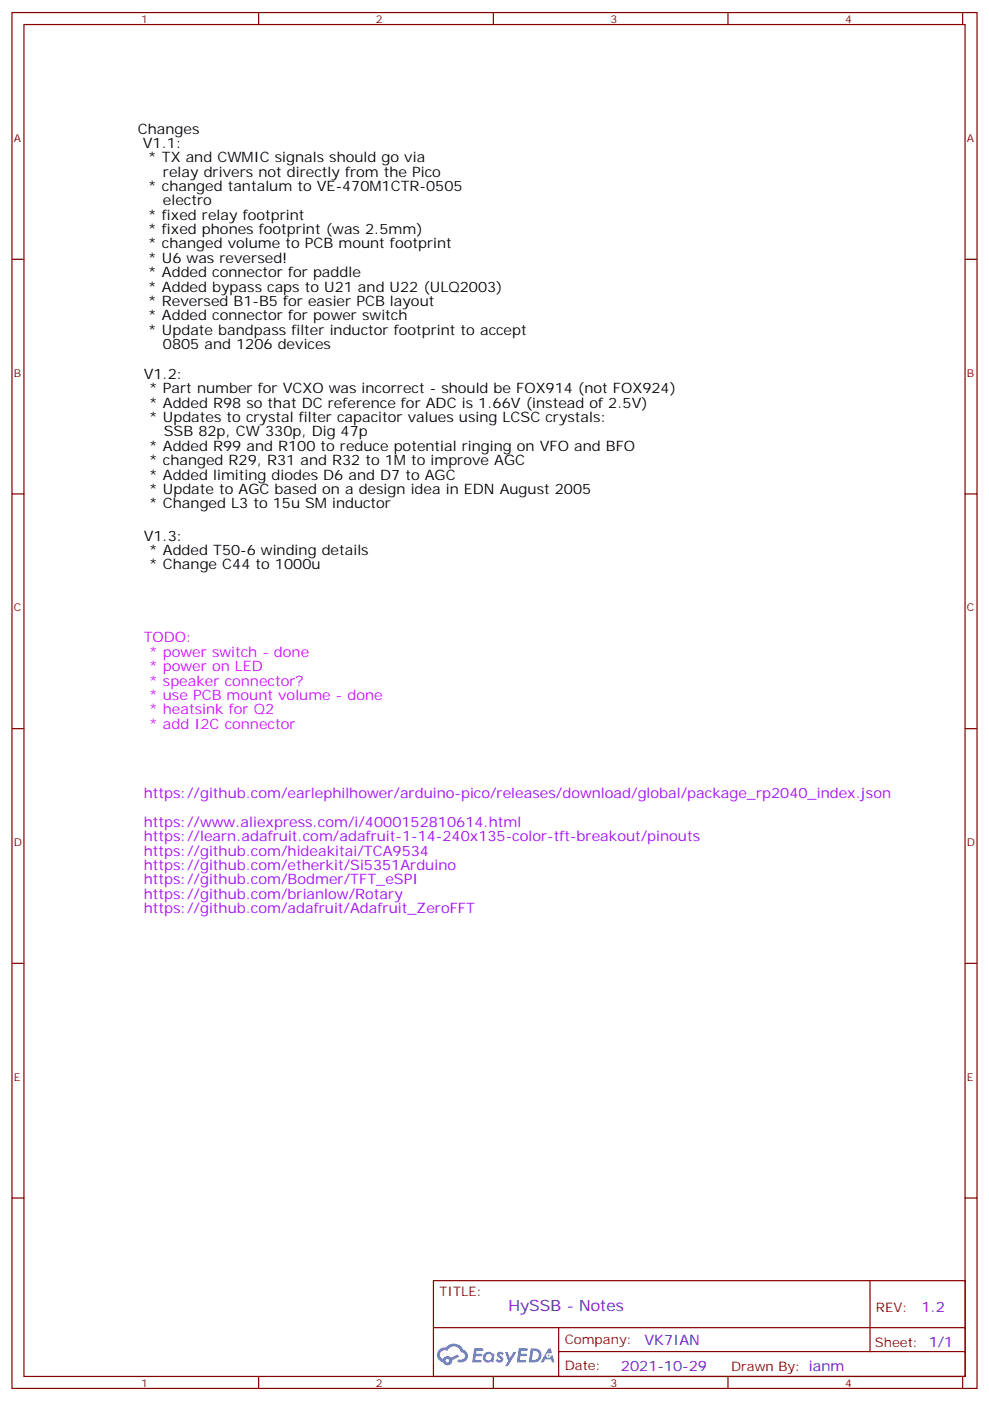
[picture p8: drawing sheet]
<svg xmlns="http://www.w3.org/2000/svg" width="291mm" height="413mm" viewBox="0 0 291 413" stroke-linecap="round" stroke-linejoin="round" font-family="sans-serif">
<defs><g id="words">
<text font-size="4.6" fill="#00f" x="149.8" y="386.3">HySSB - Notes</text>
<g font-size="4.2">
<text x="40.6" y="39.3">Changes</text>
<text x="42.1" y="43.6">V1.1:</text>
<text x="43.5" y="47.8">* TX and CWMIC signals should go via</text>
<text x="48" y="52">relay drivers not directly from the Pico</text>
<text x="43.5" y="56.3">* changed tantalum to VE-470M1CTR-0505</text>
<text x="43.5" y="64.7">* fixed relay footprint</text>
<text x="48" y="60.5">electro</text>
<text x="43.5" y="69">* fixed phones footprint (was 2.5mm)</text>
<text x="43.5" y="73.2">* changed volume to PCB mount footprint</text>
<text x="43.5" y="77.4">* U6 was reversed!</text>
<text x="43.5" y="81.7">* Added connector for paddle</text>
<text x="43.5" y="85.9">* Added bypass caps to U21 and U22 (ULQ2003)</text>
<text x="43.5" y="90.1">* Reversed B1-B5 for easier PCB layout</text>
<text x="43.5" y="94.4">* Added connector for power switch</text>
<text x="43.5" y="98.6">* Update bandpass filter inductor footprint to accept</text>
<text x="48" y="102.8">0805 and 1206 devices</text>
<text x="42.3" y="111.7">V1.2:</text>
<text x="43.8" y="115.9">* Part number for VCXO was incorrect - should be FOX914 (not FOX924)</text>
<text x="43.8" y="120.1">* Added R98 so that DC reference for ADC is 1.66V (instead of 2.5V)</text>
<text x="43.8" y="124.4">* Updates to crystal filter capacitor values using LCSC crystals:</text>
<text x="48.3" y="128.6">SSB 82p, CW 330p, Dig 47p</text>
<text x="43.8" y="132.8">* Added R99 and R100 to reduce potential ringing on VFO and BFO</text>
<text x="43.8" y="137.1">* changed R29, R31 and R32 to 1M to improve AGC</text>
<text x="43.8" y="141.3">* Added limiting diodes D6 and D7 to AGC</text>
<text x="43.8" y="145.5">* Update to AGC based on a design idea in EDN August 2005</text>
<text x="43.8" y="149.8">* Changed L3 to 15u SM inductor</text>
<text x="42.3" y="159.3">V1.3:</text>
<text x="43.8" y="163.5">* Added T50-6 winding details</text>
<text x="43.8" y="167.7">* Change C44 to 1000u</text>
</g>
<g font-size="4.2" fill="#f0f">
<text x="42.3" y="189.3">TODO:</text>
<text x="43.8" y="193.5">* power switch - done</text>
<text x="43.8" y="197.7">* power on LED</text>
<text x="43.8" y="202">* speaker connector?</text>
<text x="43.8" y="206.2">* use PCB mount volume - done</text>
<text x="43.8" y="210.4">* heatsink for Q2</text>
<text x="43.8" y="214.7">* add I2C connector</text>
</g>
<g font-size="4.2" fill="#90f">
<text x="42.3" y="235.1">https://github.com/earlephilhower/arduino-pico/releases/download/global/package_rp2040_index.json</text>
<text x="42.3" y="243.6">https://www.aliexpress.com/i/4000152810614.html</text>
<text x="42.3" y="247.8">https://learn.adafruit.com/adafruit-1-14-240x135-color-tft-breakout/pinouts</text>
<text x="42.3" y="252.1">https://github.com/hideakitai/TCA9534</text>
<text x="42.3" y="256.3">https://github.com/etherkit/Si5351Arduino</text>
<text x="42.3" y="260.5">https://github.com/Bodmer/TFT_eSPI</text>
<text x="42.3" y="264.8">https://github.com/brianlow/Rotary</text>
<text x="42.3" y="269">https://github.com/adafruit/Adafruit_ZeroFFT</text>
</g>
<g font-size="4.2" fill="#00f">
<text x="271.5" y="386.6">1.2</text>
<text x="189.9" y="396.1">VK7IAN</text>
<text x="183" y="403.9">2021-10-29</text>
</g>
<g font-size="3.9" fill="#800">
<text x="129.5" y="381.9">TITLE:</text>
<text x="258.1" y="386.6">REV:</text>
<text x="166.4" y="396.1">Company:</text>
<text x="257.7" y="396.7">Sheet: 1/1</text>
<text x="166.4" y="403.8">Date:</text>
<text x="215.4" y="403.8">Drawn By: ianm</text>
</g>
<g font-size="3.2" fill="#800">
<text x="41.6" y="6.7">1</text>
<text x="110.8" y="6.7">2</text>
<text x="179.9" y="6.7">3</text>
<text x="249.1" y="6.7">4</text>
<text x="4.1" y="41.8">A</text>
<text x="284.9" y="41.8">A</text>
<text x="4.1" y="110.9">B</text>
<text x="284.9" y="110.9">B</text>
<text x="4.1" y="180.1">C</text>
<text x="284.9" y="180.1">C</text>
<text x="4.1" y="249.2">D</text>
<text x="284.9" y="249.2">D</text>
<text x="4.1" y="318.4">E</text>
<text x="284.9" y="318.4">E</text>
<text x="41.6" y="408.5">1</text>
<text x="110.8" y="408.5">2</text>
<text x="179.9" y="408.5">3</text>
<text x="249.1" y="408.5">4</text>
</g>
</g></defs>
<g fill="none" stroke="#870000" stroke-width=".35">
<path d="M3.5 3.7h284.4v405.3h-284.4zM7.1 7.2h277.2v398.3h-277.2zM76.2 3.7v3.5M145.3 3.7v3.5M214.5 3.7v3.5M283.6 3.7v3.5M3.5 76.4h3.6M284.3 76.4h3.6M3.5 145.5h3.6M284.3 145.5h3.6M3.5 214.7h3.6M284.3 214.7h3.6"/>
<path d="M3.5 283.8h3.6M284.3 283.8h3.6M3.5 353h3.6M284.3 353h3.6M127.7 377.3h156.6v28.2h-156.6zM256.3 377.3v20.9M127.7 391.1h156.5M164.6 398.2h119.6M164.6 391.1v14.2M76.2 405.5v3.5M145.3 405.5v3.5M214.5 405.5v3.5"/>
<path d="M283.6 405.5v3.5"/>
</g>
<g fill="#5487ff">
<path d="M146.7 398.5a1.22 1.22 0 0 1 1.7 .2l-.4 .6a.47 .47 0 0 0-.3-.4 .47 .47 0 0 0-.5 .2l.1 .2a1.14 1.14 0 0 1 .8 1.8 1.14 1.14 0 0 1-1.9 0l-.2-.2 .5-.6 .7 .5a.29 .29 0 0 0 .3-.3 .29 .29 0 0 0-.2-.3 1.04 1.04 0 0 1-.6-1.7z"/>
<path d="M139.7 397.2h2.4l.3 .2-.2 .5-1.8 .1-.1 .8h1.5l.3 .4-.3 .4h-1.6l-.2 1.1h1.7l.2 .3-.2 .3-2.6 .1z"/>
<path d="M152.8 397.2h2.4l.3 .2-.1 .5-1.8 .1-.2 .8h1.6l.3 .4-.4 .4h-1.6l-.1 1.1h1.7l.2 .3-.2 .3-2.6 .1z"/>
<path d="M161.6 397.2h.7l.3 1.3-.6 .3a.69 .69 0 0 0-1 .3 .69 .69 0 0 0 .4 .9 .69 .69 0 0 0 .9-.6l.5-.2 .6 2.2h-.8l-.2-.9h-1.8l-.5 .9h-.8z"/>
<path d="M148.8 398.3h.8l.6 1.8 1.1-1.8h.9l-2.6 4.2h-.8l.9-1.5z"/>
<path d="M156.4 397.2l-.6 4.2h1.3a2.11 2.11 0 0 0 2.5-2.1 2.11 2.11 0 0 0-2.5-2.1zM157.1 398a1.39 1.39 0 0 1 1.7 1.4 1.39 1.39 0 0 1-1.8 1.3h-.3z"/>
<path d="M142.7 398.8a1.54 1.54 0 0 0-.1 2.2 1.54 1.54 0 0 0 2.2 .1l.6 .3 .3-2.3-.2-.3h-.4a1.49 1.49 0 0 0-2.4 0zM143 399.8a.94 .94 0 0 1 1.8 0 .94 .94 0 0 1-1.8 0z"/>
<path d="M129.4 397.6a2.18 2.18 0 0 0 1.1 3.7 1.44 1.44 0 0 0 1.6 .9 1.44 1.44 0 0 0 1.2-1.4l2-1.1-.5-.7-1.9 1a1.47 1.47 0 0 0-2.4 .4 1.39 1.39 0 0 1-.7-1.9 1.39 1.39 0 0 1 2-.5 2.12 2.12 0 0 1 2.2-1.3 2.12 2.12 0 0 1 1.9 1.7 1.14 1.14 0 0 1 1.1 1.4 1.14 1.14 0 0 1-1.7 .7 .43 .43 0 0 0-.5 .4 .43 .43 0 0 0 .4 .5 1.98 1.98 0 0 0 2.5-1.2 1.98 1.98 0 0 0-1.2-2.6 3.1 3.1 0 0 0-5.3-.6l-.9 .1zM131.3 400.9a.55 .55 0 0 1 1.1 0 .55 .55 0 0 1-1.1 0z"/>
<circle cx="161.6" cy="399.3" r=".26"/>
</g>
<use href="#words"/>
</svg>
